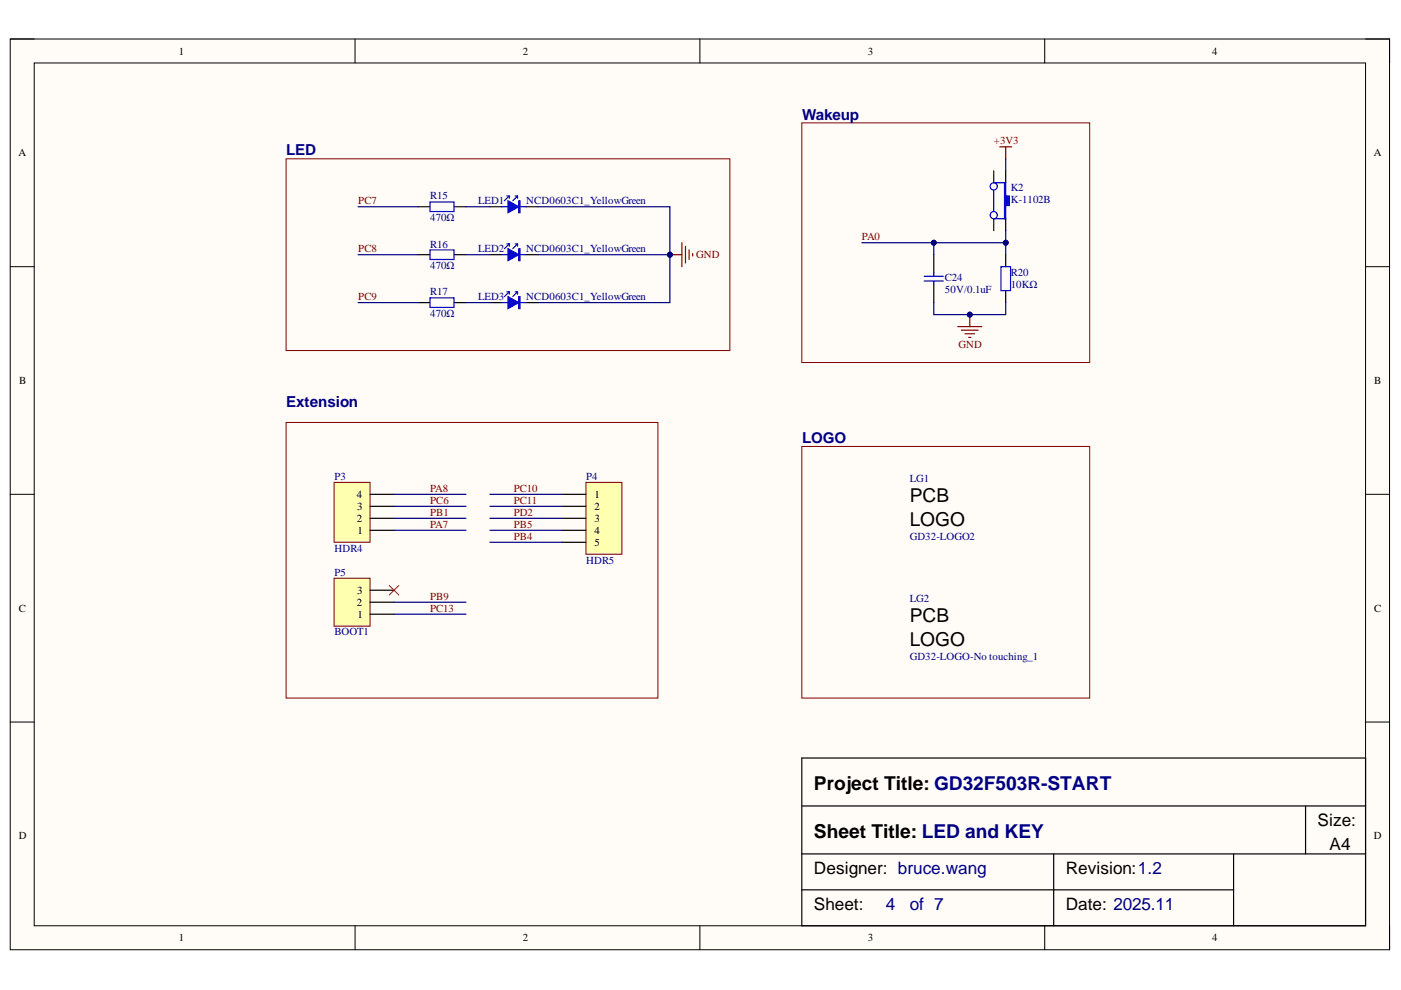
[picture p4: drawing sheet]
<svg xmlns="http://www.w3.org/2000/svg" width="297mm" height="210mm" viewBox="0 0 297 210" stroke-linecap="round" stroke-linejoin="round" font-family="sans-serif">
<defs><g id="words">
<g font-size="4.1">
<text x="192.9" y="106.4">PCB</text>
<text x="192.9" y="111.6">LOGO</text>
<text x="192.9" y="131.9">PCB</text>
<text x="192.9" y="136.9">LOGO</text>
<text x="172.6" y="167.4">Project Title: GD32F503R-START</text>
<text x="172.6" y="177.6">Sheet Title: LED and KEY</text>
</g>
<g font-size="3.6">
<text x="279.3" y="175.1">Size:</text>
<text x="172.6" y="185.3">Designer: bruce.wang</text>
<text x="226" y="185.3">Revision:1.2</text>
<text x="281.9" y="180.2">A4</text>
<text x="172.6" y="193">Sheet:</text>
<text x="226" y="193">Date: 2025.11</text>
</g>
<g font-size="3.6" fill="#000080">
<text x="187.8" y="193">4</text>
<text x="192.9" y="193">of 7</text>
</g>
<g font-size="3.2" fill="#000080">
<text x="170" y="25.4">Wakeup</text>
<text x="60.7" y="33">LED</text>
<text x="60.7" y="86.3">Extension</text>
<text x="170" y="93.9">LOGO</text>
</g>
<g font-size="2.3">
<text x="37.9" y="11.6">1</text>
<text x="110.8" y="11.6">2</text>
<text x="184" y="11.6">3</text>
<text x="257" y="11.6">4</text>
<text x="3.9" y="33.1">A</text>
<text x="291.3" y="33.1">A</text>
<text x="4.1" y="81.4">B</text>
<text x="291.4" y="81.4">B</text>
<text x="75.6" y="105.6">4</text>
<text x="126.1" y="105.6">1</text>
<text x="75.6" y="110.6">2</text>
<text x="75.7" y="108.1">3</text>
<text x="75.8" y="113.2">1</text>
<text x="126.1" y="108.1">2</text>
<text x="126.1" y="110.6">3</text>
<text x="126.1" y="113.2">4</text>
<text x="126.1" y="115.7">5</text>
<text x="75.7" y="125.9">3</text>
<text x="4" y="129.7">C</text>
<text x="75.6" y="128.4">2</text>
<text x="75.8" y="130.9">1</text>
<text x="291.4" y="129.7">C</text>
<text x="4" y="177.9">D</text>
<text x="291.3" y="177.9">D</text>
<text x="37.9" y="199.6">1</text>
<text x="110.8" y="199.6">2</text>
<text x="184" y="199.6">3</text>
<text x="257" y="199.6">4</text>
</g>
<g font-size="2.3" fill="#800000">
<text x="210.7" y="30.6">+3V3</text>
<text x="76" y="43.3">PC7</text>
<text x="76" y="53.5">PC8</text>
<text x="182.7" y="51">PA0</text>
<text x="147.6" y="54.8">GND</text>
<text x="76" y="63.6">PC9</text>
<text x="203.2" y="73.8">GND</text>
<text x="91.2" y="104.3">PA8</text>
<text x="91.2" y="106.8">PC6</text>
<text x="109" y="104.3">PC10</text>
<text x="109" y="106.8">PC11</text>
<text x="91.2" y="109.4">PB1</text>
<text x="91.2" y="111.9">PA7</text>
<text x="109" y="109.4">PD2</text>
<text x="109" y="111.9">PB5</text>
<text x="109" y="114.4">PB4</text>
<text x="91.2" y="127.1">PB9</text>
<text x="91.2" y="129.7">PC13</text>
</g>
<g font-size="2.3" fill="#000080">
<text x="214.3" y="40.5">K2</text>
<text x="91.2" y="42.3">R15</text>
<text x="91.2" y="46.8">470Ω</text>
<text x="101.3" y="43.3">LED1</text>
<text x="111.6" y="43.3">NCD0603C1_YellowGreen</text>
<text x="214.3" y="43">K-1102B</text>
<text x="91.2" y="52.5">R16</text>
<text x="101.3" y="53.5">LED2</text>
<text x="111.6" y="53.5">NCD0603C1_YellowGreen</text>
<text x="91.2" y="57.1">470Ω</text>
<text x="200.3" y="59.6">C24</text>
<text x="214.3" y="58.6">R20</text>
<text x="91.2" y="62.6">R17</text>
<text x="101.3" y="63.6">LED3</text>
<text x="111.6" y="63.6">NCD0603C1_YellowGreen</text>
<text x="200.3" y="62.1">50V/0.1uF</text>
<text x="214.3" y="61.1">10KΩ</text>
<text x="91.2" y="67.2">470Ω</text>
<text x="70.9" y="101.8">P3</text>
<text x="124.3" y="101.8">P4</text>
<text x="192.9" y="102.3">LG1</text>
<text x="70.9" y="117">HDR4</text>
<text x="124.3" y="119.5">HDR5</text>
<text x="192.9" y="114.4">GD32-LOGO2</text>
<text x="70.9" y="122.1">P5</text>
<text x="192.9" y="127.6">LG2</text>
<text x="70.9" y="134.7">BOOT1</text>
<text x="192.9" y="139.9">GD32-LOGO-No touching_1</text>
</g>
</g></defs>
<path d="M2.2 8.3h292.4v193.1h-292.4z" fill-rule="evenodd" fill="#fffcf8"/>
<path d="M2.2 8.3h292.4v193.1h-292.4z" fill="none" stroke="#000" stroke-width=".21"/>
<path d="M7.3 13.4h282.2v182.9h-282.2z" fill-rule="evenodd" fill="#fffcf8"/>
<g fill="none" stroke="#000" stroke-width=".21">
<path d="M2.2 8.3h5.1M7.3 13.4h282.2v182.9h-282.2zM75.3 8.3v5M148.4 8.3v5M221.5 8.3v5.1M289.5 8.3h5.1v5.1M2.2 56.5h5.1M289.5 56.5h5.1M2.2 104.8h5.1M289.5 104.8h5.1M2.2 153.1h5.1M289.5 153.1h5.1"/>
<path d="M75.3 196.3v5.1M148.4 196.3v5.1M221.5 196.3v5.1M294.6 196.3v5.1"/>
</g>
<path d="M88.6 43.8h2.6M96.3 43.8h2.5M103.9 43.8h2.5M111.5 43.8h2.6M170 160.7h119.5v35.6h-119.5zM170 170.9h119.5M276.8 170.9v10.1M170 181h119.5M170 188.7h91.5M223.4 181v15.3M261.5 181v15.3" fill="none" stroke="#000" stroke-width=".25"/>
<path d="M91.2 42.8h5.1v2.1h-5.1z" fill="none" stroke="#00f" stroke-width=".25"/>
<path d="M107.7 42.6l2.3 1.2-2.3 1.3z" fill="#00f"/>
<path d="M91.2 53h5.1v2h-5.1zM106.4 43.8h1.3M107.4 41.5h.6M107.7 42.6l2.3 1.2-2.3 1.3zM108 41.5l-1.1 1.1M108 41.5v.6M109.2 41.5h.5M109.7 41.5l-1 1.1M109.7 41.5v.6M110 42.6h.2v2.5h-.2zM110.1 42.6v2.5M110.2 43.8h1.3" fill="none" stroke="#00f" stroke-width=".25"/>
<path d="M88.6 54h2.6M96.3 54h2.5M103.9 54h2.5M111.5 54h2.6" fill="none" stroke="#000" stroke-width=".25"/>
<path d="M107.7 52.7l2.3 1.3-2.3 1.3z" fill="#00f"/>
<path d="M106.4 54h1.3M107.4 51.7h.6M107.7 52.7l2.3 1.3-2.3 1.3zM108 51.7l-1.1 1M108 51.7v.5M109.2 51.7h.5M109.7 51.7l-1 1M109.7 51.7v.5M110 52.7h.2v2.6h-.2zM110.1 52.7v2.6M110.2 54h1.3M91.2 63.1h5.1v2.1h-5.1z" fill="none" stroke="#00f" stroke-width=".25"/>
<path d="M88.6 64.2h2.6M96.3 64.2h2.5M103.9 64.2h2.5M111.5 64.2h2.6" fill="none" stroke="#000" stroke-width=".25"/>
<path d="M107.7 62.9l2.3 1.3-2.3 1.2z" fill="#00f"/>
<path d="M106.4 64.2h1.3M107.4 61.9h.6M107.7 62.9l2.3 1.3-2.3 1.2zM108 61.9l-1.1 1M108 61.9v.5M109.2 61.9h.5M109.7 61.9l-1 1M109.7 61.9v.5M110 62.9h.2v2.5h-.2zM110.1 62.9v2.5M110.2 64.2h1.3" fill="none" stroke="#00f" stroke-width=".25"/>
<path d="M60.7 33.7h94v40.6h-94zM170 26.1h61v50.8h-61z" fill="none" stroke="#800000" stroke-width=".21"/>
<path d="M212 31.1h2.5M213.2 31.1v2.6" fill="none" stroke="#800000" stroke-width=".25"/>
<path d="M213.2 36.2v2.6M213.2 46.4v2.5" fill="none" stroke="#000" stroke-width=".25"/>
<path d="M213 38.8h.2v2.8h.8v2h-.8v2.8h-.2z" fill-rule="evenodd" fill="#00f"/>
<g fill="none" stroke="#00f" stroke-width=".25">
<path d="M210.7 38.8h2.5M213 38.8h.2v2.8h.8v2h-.8v2.8h-.2zM195.9 58.6h4.1M195.9 59.6h4.1M198 57.8v.8M198 59.6v.8M210.7 46.4h2.5M210.7 40.3v4.6M212.2 56.5h2.1v5.1h-2.1z"/>
<circle cx="210.7" cy="39.5" r=".76"/>
<circle cx="210.7" cy="45.6" r=".76"/>
</g>
<path d="M210.7 36.2v2.6M198 54v3.8M210.7 46.4v2.5M213.2 54v2.5M198 60.4v3.8M213.2 61.6v2.6" fill="none" stroke="#000" stroke-width=".25"/>
<path d="M203.1 69.2h5.1M203.8 70h3.6M204.6 70.8h2M205.4 71.5h.5M205.6 66.7v2.5" fill="none" stroke="#800000" stroke-width=".25"/>
<circle cx="205.6" cy="66.7" r=".51" fill="#000080"/>
<circle cx="205.6" cy="66.7" r=".51" fill="none" stroke="#000080" stroke-width=".21"/>
<path d="M142 54h2.6M144.6 51.5v5M145.3 52.2v3.6M146.1 53v2M146.9 53.7v.6" fill="none" stroke="#800000" stroke-width=".25"/>
<circle cx="142" cy="54" r=".51" fill="#000080"/>
<circle cx="142" cy="54" r=".51" fill="none" stroke="#000080" stroke-width=".21"/>
<path d="M60.7 89.6h78.8v58.4h-78.8zM170 94.7h61v53.3h-61z" fill="none" stroke="#800000" stroke-width=".21"/>
<path d="M70.8 102.3h7.7v12.7h-7.7z" fill-rule="evenodd" fill="#ffffb0"/>
<path d="M70.8 102.3h7.7v12.7h-7.7z" fill="none" stroke="#800000" stroke-width=".21"/>
<path d="M78.5 112.4h5M78.5 109.9h5M78.5 107.4h5M78.5 104.8h5" fill="none" stroke="#000" stroke-width=".25"/>
<path d="M70.8 122.6h7.7v10.2h-7.7z" fill-rule="evenodd" fill="#ffffb0"/>
<path d="M70.8 122.6h7.7v10.2h-7.7z" fill="none" stroke="#800000" stroke-width=".21"/>
<path d="M78.5 130.2h5M78.5 127.7h5M78.5 125.1h5" fill="none" stroke="#000" stroke-width=".25"/>
<path d="M124.2 102.3h7.7v15.2h-7.7z" fill-rule="evenodd" fill="#ffffb0"/>
<path d="M124.2 102.3h7.7v15.2h-7.7z" fill="none" stroke="#800000" stroke-width=".21"/>
<path d="M119.1 104.8h5.1M119.1 107.4h5.1M119.1 109.9h5.1M119.1 112.4h5.1M119.1 115h5.1" fill="none" stroke="#000" stroke-width=".25"/>
<path d="M98.8 43.8h5.1M98.8 54h5.1M114.1 43.8h27.9v10.2h-27.9M98.8 64.2h5.1" fill="none" stroke="#000080" stroke-width=".25"/>
<circle cx="142" cy="54" r=".51" fill="#000080"/>
<circle cx="142" cy="54" r=".51" fill="none" stroke="#000080" stroke-width=".21"/>
<path d="M142 54v10.2h-27.9" fill="none" stroke="#000080" stroke-width=".25"/>
<circle cx="142" cy="54" r=".51" fill="#000080"/>
<circle cx="142" cy="54" r=".51" fill="none" stroke="#000080" stroke-width=".21"/>
<path d="M213.2 33.7v2.5M75.9 43.8h12.7M75.9 54h12.7M213.2 51.5h-15.2v2.5M75.9 64.2h12.7" fill="none" stroke="#000080" stroke-width=".25"/>
<circle cx="198" cy="51.5" r=".51" fill="#000080"/>
<circle cx="198" cy="51.5" r=".51" fill="none" stroke="#000080" stroke-width=".21"/>
<circle cx="213.2" cy="51.5" r=".51" fill="#000080"/>
<circle cx="213.2" cy="51.5" r=".51" fill="none" stroke="#000080" stroke-width=".21"/>
<path d="M198 64.2v2.5h15.2v-2.5" fill="none" stroke="#000080" stroke-width=".25"/>
<circle cx="205.6" cy="66.7" r=".51" fill="#000080"/>
<circle cx="205.6" cy="66.7" r=".51" fill="none" stroke="#000080" stroke-width=".21"/>
<path d="M182.7 51.5h15.3" fill="none" stroke="#000080" stroke-width=".25"/>
<circle cx="198" cy="51.5" r=".51" fill="#000080"/>
<circle cx="198" cy="51.5" r=".51" fill="none" stroke="#000080" stroke-width=".21"/>
<path d="M213.2 48.9v5.1" fill="none" stroke="#000080" stroke-width=".25"/>
<circle cx="213.2" cy="51.5" r=".51" fill="#000080"/>
<circle cx="213.2" cy="51.5" r=".51" fill="none" stroke="#000080" stroke-width=".21"/>
<path d="M83.5 104.8h15.3M83.5 107.4h15.3M83.5 109.9h15.3M83.5 112.4h15.3M103.9 104.8h15.2M103.9 107.4h15.2M103.9 109.9h15.2M103.9 112.4h15.2M103.9 115h15.2M83.5 127.7h15.3M83.5 130.2h15.3" fill="none" stroke="#000080" stroke-width=".25"/>
<path d="M82.5 124.1l2.1 2.1M84.6 124.1l-2.1 2.1" fill="none" stroke="#f00" stroke-width=".21"/>
<use href="#words"/>
</svg>
